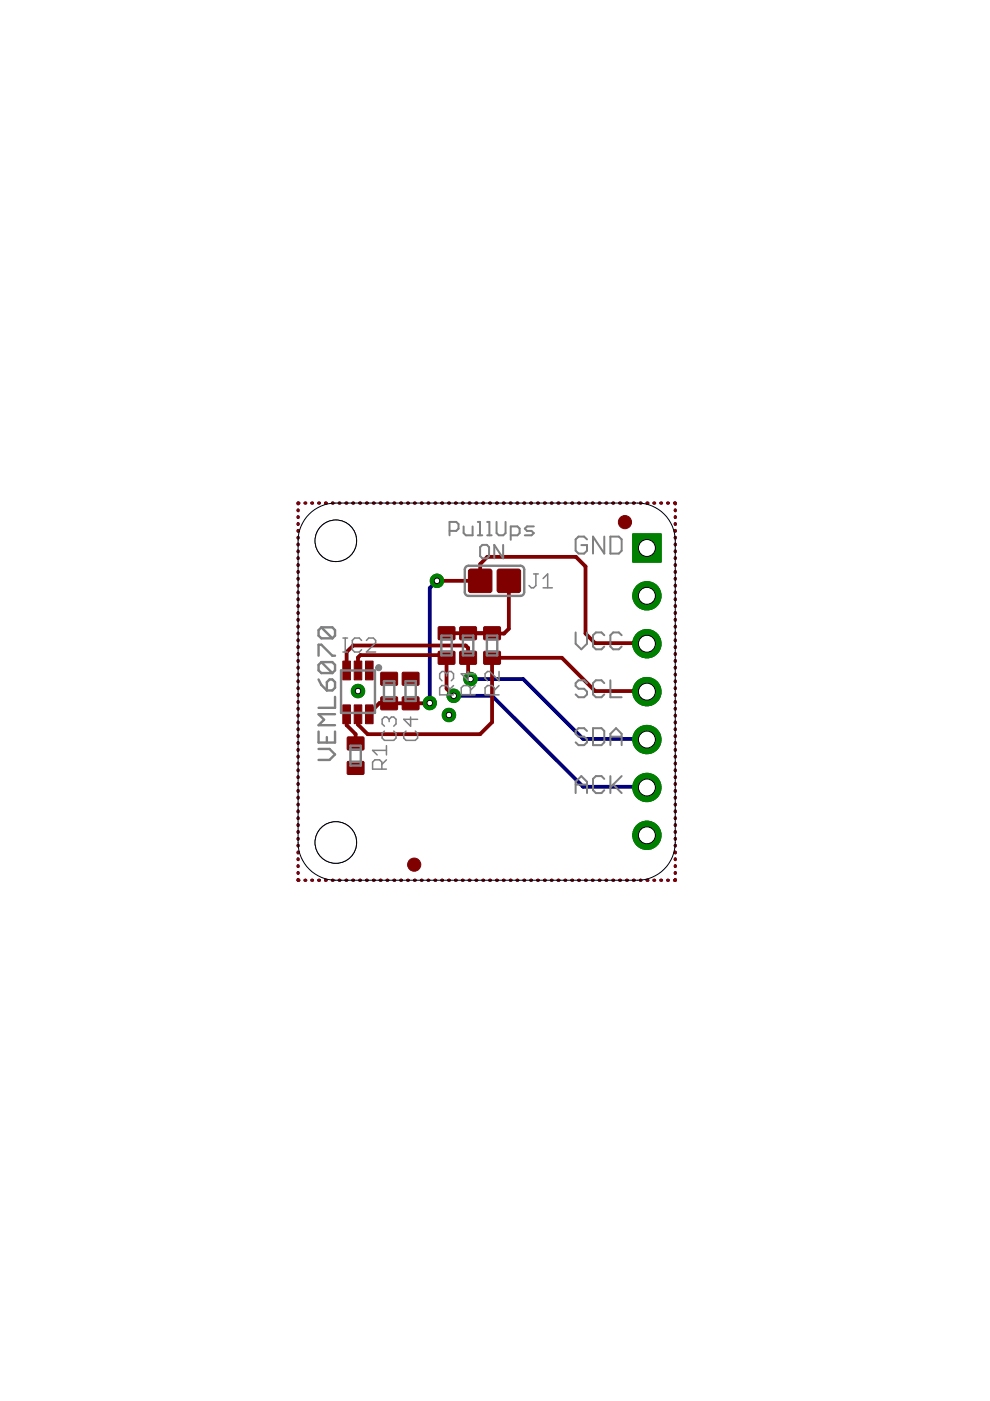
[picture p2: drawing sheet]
<svg xmlns="http://www.w3.org/2000/svg" width="210mm" height="297mm" viewBox="0 0 210 297" stroke-linecap="round" stroke-linejoin="round" font-family="sans-serif">
<g fill="none" stroke="#000080" stroke-width=".66">
<path d="M63.2 108.1v.2M63.2 109.6v.1M63.2 111v.2M63.2 112.5v.1M63.2 113.9v.2M63.2 115.4v.1M63.2 116.8v.2M63.2 118.3v.1M63.2 119.7v.2M63.4 106.7h-.2v.1M64.7 106.7h.1M66.1 106.7h.2"/>
<path d="M67.6 106.7h.1M69 106.7h.2M70.5 106.7h.1M71.9 106.7h.2M73.4 106.7h.1M74.8 106.7h.2M76.3 106.7h.1M77.7 106.7h.2M79.2 106.7h.1M80.6 106.7h.2M82.1 106.7h.1M83.5 106.7h.2"/>
<path d="M85 106.7h.1M86.4 106.7h.2M87.9 106.7h.1M89.3 106.7h.2M90.8 106.7h.1M92.2 106.7h.2M93.7 106.7h.1M95.1 106.7h.2M96.6 106.7h.1M98 106.7h.2M99.5 106.7h.2M100.9 106.7h.2"/>
<path d="M102.4 106.7h.2M103.8 106.7h.2M105.3 106.7h.2M106.7 106.7h.2M108.2 106.7h.2M109.6 106.7h.2M111.1 106.7h.2M112.5 106.7h.2M114 106.7h.2M115.4 106.7h.2M116.9 106.7h.2M118.3 106.7h.2"/>
<path d="M119.8 106.7h.2M121.2 106.7h.2M122.7 106.7h.2M124.1 106.7h.2M125.6 106.7h.2M127 106.7h.2M128.5 106.7h.2M129.9 106.7h.2M131.4 106.7h.2M132.8 106.7h.2M134.3 106.7h.2M135.7 106.7h.2"/>
<path d="M137.2 106.7h.2M138.6 106.7h.2M140.1 106.7h.2M141.5 106.7h.2M143 106.7h.2v.1M143.2 108.1v.2M143.2 109.6v.1M143.2 111v.2M143.2 112.5v.1M143.2 113.9v.2M143.2 115.4v.1M143.2 116.8v.2"/>
<path d="M143.2 118.3v.1M143.2 119.7v.2M63.2 121.2v.1M63.2 122.6v.2M63.2 124.1v.1M63.2 125.5v.2M63.2 127v.1M63.2 128.4v.2M63.2 129.9v.1M63.2 131.3v.2M63.2 132.8v.1M63.2 134.2v.2"/>
<path d="M63.2 135.7v.1M63.2 137.1v.2M63.2 138.6v.1M143.2 121.2v.1M143.2 122.6v.2M143.2 124.1v.1M143.2 125.5v.2M143.2 127v.1M143.2 128.4v.2M143.2 129.9v.1M143.2 131.3v.2M143.2 132.8v.1"/>
<path d="M143.2 134.2v.2M143.2 135.7v.1M143.2 137.1v.2M143.2 138.6v.1M63.2 140v.2M63.2 141.5v.1M63.2 142.9v.2M63.2 144.4v.1M63.2 145.8v.2M63.2 147.3v.1M63.2 148.7v.2M63.2 150.2v.1"/>
<path d="M63.2 151.6v.2M63.2 153.1v.2M63.2 154.5v.2M63.2 156v.2M63.2 157.4v.2M63.2 158.9v.2M143.2 140v.2M143.2 141.5v.1M143.2 142.9v.2M143.2 144.4v.1M143.2 145.8v.2M143.2 147.3v.1"/>
<path d="M143.2 148.7v.2M143.2 150.2v.1M143.2 151.6v.2M143.2 153.1v.2M143.2 154.5v.2M143.2 156v.2M143.2 157.4v.2M143.2 158.9v.2M63.2 160.3v.2M63.2 161.8v.2M63.2 163.2v.2M63.2 164.7v.2"/>
<path d="M63.2 166.1v.2M63.2 167.6v.2M63.2 169v.2M63.2 170.5v.2M63.2 171.9v.2M63.2 173.4v.2M63.2 174.9v.1M63.2 176.3v.2M63.2 177.8v.1M63.2 179.2v.2M143.2 160.3v.2M143.2 161.8v.2"/>
<path d="M143.2 163.2v.2M143.2 164.7v.2M143.2 166.1v.2M143.2 167.6v.2M143.2 169v.2M143.2 170.5v.2M143.2 171.9v.2M143.2 173.4v.2M143.2 174.9v.1M143.2 176.3v.2M143.2 177.8v.1M143.2 179.2v.2"/>
<path d="M63.2 186.5v.1h.2M63.2 180.7v.1M63.2 182.1v.2M63.2 183.6v.1M63.2 185v.2M64.7 186.6h.1M66.1 186.6h.2M67.6 186.6h.1M69 186.6h.2M70.5 186.6h.1M71.9 186.6h.2M73.4 186.6h.1"/>
<path d="M74.8 186.6h.2M76.3 186.6h.1M77.7 186.6h.2M79.2 186.6h.1M80.6 186.6h.2M82.1 186.6h.1M83.5 186.6h.2M85 186.6h.1M86.4 186.6h.2M87.9 186.6h.1M89.3 186.6h.2M90.8 186.6h.1"/>
<path d="M92.2 186.6h.2M93.7 186.6h.1M95.1 186.6h.2M96.6 186.6h.1M98 186.6h.2M99.5 186.6h.2M100.9 186.6h.2M102.4 186.6h.2M103.8 186.6h.2M105.3 186.6h.2M106.7 186.6h.2M108.2 186.6h.2"/>
<path d="M109.6 186.6h.2M111.1 186.6h.2M112.5 186.6h.2M114 186.6h.2M115.4 186.6h.2M116.9 186.6h.2M118.3 186.6h.2M119.8 186.6h.2M121.2 186.6h.2M122.7 186.6h.2M124.1 186.6h.2M125.6 186.6h.2"/>
<path d="M127 186.6h.2M128.5 186.6h.2M129.9 186.6h.2M131.4 186.6h.2M132.8 186.6h.2M134.3 186.6h.2M135.7 186.6h.2M137.2 186.6h.2M138.6 186.6h.2M140.1 186.6h.2M141.5 186.6h.2M143.2 180.7v.1"/>
<path d="M143.2 182.1v.2M143.2 183.6v.1M143.2 185v.2M143.2 186.5v.1h-.2"/>
</g>
<path d="M92.6 123.1l-1.5 1.6v24.4M96.2 147.5h8.1l19.3 19.3h13.4l.2 .2M99.8 144h11.1l12.7 12.7h13.4l.2 .1" fill="none" stroke="#000080" stroke-width=".8"/>
<path d="M134.2 113.2h6v6h-6z" fill="#008000" stroke="#008000" stroke-width=".21"/>
<circle cx="137.2" cy="116.2" r="1.8" fill="#fff" stroke="#000" stroke-width=".21"/>
<circle cx="137.2" cy="126.3" r="3" fill="#008000" stroke="#008000" stroke-width=".21"/>
<circle cx="137.2" cy="126.3" r="1.8" fill="#fff" stroke="#000" stroke-width=".21"/>
<circle cx="137.2" cy="136.5" r="3" fill="#008000" stroke="#008000" stroke-width=".21"/>
<circle cx="137.2" cy="136.5" r="1.8" fill="#fff" stroke="#000" stroke-width=".21"/>
<circle cx="137.2" cy="146.6" r="3" fill="#008000" stroke="#008000" stroke-width=".21"/>
<circle cx="137.2" cy="146.6" r="1.8" fill="#fff" stroke="#000" stroke-width=".21"/>
<circle cx="137.2" cy="156.8" r="3" fill="#008000" stroke="#008000" stroke-width=".21"/>
<circle cx="137.2" cy="156.8" r="1.8" fill="#fff" stroke="#000" stroke-width=".21"/>
<circle cx="137.2" cy="167" r="3" fill="#008000" stroke="#008000" stroke-width=".21"/>
<circle cx="137.2" cy="167" r="1.8" fill="#fff" stroke="#000" stroke-width=".21"/>
<circle cx="137.2" cy="177.1" r="3" fill="#008000" stroke="#008000" stroke-width=".21"/>
<circle cx="137.2" cy="177.1" r="1.8" fill="#fff" stroke="#000" stroke-width=".21"/>
<circle cx="75.9" cy="146.5" r="1.42" fill="#008000" stroke="#008000" stroke-width=".21"/>
<circle cx="75.9" cy="146.5" r=".59" fill="#fff" stroke="#000" stroke-width=".21"/>
<circle cx="95.2" cy="151.6" r="1.42" fill="#008000" stroke="#008000" stroke-width=".21"/>
<circle cx="95.2" cy="151.6" r=".59" fill="#fff" stroke="#000" stroke-width=".21"/>
<circle cx="99.8" cy="144" r="1.42" fill="#008000" stroke="#008000" stroke-width=".21"/>
<circle cx="99.8" cy="144" r=".59" fill="#fff" stroke="#000" stroke-width=".21"/>
<circle cx="91.1" cy="149.1" r="1.42" fill="#008000" stroke="#008000" stroke-width=".21"/>
<circle cx="91.1" cy="149.1" r=".59" fill="#fff" stroke="#000" stroke-width=".21"/>
<circle cx="92.6" cy="123.1" r="1.42" fill="#008000" stroke="#008000" stroke-width=".21"/>
<circle cx="92.6" cy="123.1" r=".59" fill="#fff" stroke="#000" stroke-width=".21"/>
<circle cx="96.2" cy="147.5" r="1.42" fill="#008000" stroke="#008000" stroke-width=".21"/>
<circle cx="96.2" cy="147.5" r=".59" fill="#fff" stroke="#000" stroke-width=".21"/>
<g fill="#800000" stroke="#800000" stroke-width=".21">
<path d="M80.8 142.6h3.4l.1 .2v2.4l-.3 .1h-3.2l-.1-.3v-2.2z" fill-rule="evenodd"/>
<path d="M80.8 147.8h3.4l.1 .2v2.4l-.3 .1h-3.2l-.1-.3v-2.2z" fill-rule="evenodd"/>
<path d="M97.6 138.1h3.3l.1 .2v2.4l-.2 .2-3.2-.1-.1-.2v-2.3z" fill-rule="evenodd"/>
<path d="M97.6 132.9h3.3l.1 .2v2.4l-.2 .2-3.2-.1-.1-.2v-2.3z" fill-rule="evenodd"/>
<path d="M102.7 138.1h3.3l.1 .2v2.4l-.2 .2-3.2-.1-.2-.2v-2.3z" fill-rule="evenodd"/>
<path d="M102.7 132.9h3.3l.1 .2v2.4l-.2 .2-3.2-.1-.2-.2v-2.3z" fill-rule="evenodd"/>
<path d="M93 138.1h3.3l.2 .2-.1 2.4-.2 .2-3.2-.1-.1-.2v-2.3z" fill-rule="evenodd"/>
<path d="M93 132.9h3.3l.2 .2-.1 2.4-.2 .2-3.2-.1-.1-.2v-2.3z" fill-rule="evenodd"/>
<path d="M73.7 161.5h3.4l.1 .2v2.4l-.3 .1h-3.2l-.1-.3v-2.2z" fill-rule="evenodd"/>
<path d="M73.7 156.3h3.4l.1 .2v2.4l-.3 .1h-3.2l-.1-.3v-2.2z" fill-rule="evenodd"/>
<path d="M85.4 142.6h3.3l.2 .2-.1 2.4-.2 .1h-3.2l-.1-.3v-2.2z" fill-rule="evenodd"/>
<path d="M85.4 147.8h3.3l.2 .2-.1 2.4-.2 .1h-3.2l-.1-.3v-2.2z" fill-rule="evenodd"/>
<path d="M105.5 120.9l.4-.3 4.2 .1 .3 .4-.1 4.3-.4 .2h-4.3l-.2-.5z" fill-rule="evenodd"/>
<path d="M99.4 120.9l.4-.3 4.3 .1 .2 .4-.1 4.3-.4 .2h-4.2l-.3-.5z" fill-rule="evenodd"/>
<circle cx="132.5" cy="110.7" r="1.4"/>
<circle cx="87.8" cy="183.3" r="1.4"/>
</g>
<g fill="#800000" stroke="#800000" stroke-width=".21">
<path d="M77.5 140.2h1.6v3.9h-1.6z"/>
<path d="M75.1 140.2h1.6v3.9h-1.6z"/>
<path d="M72.7 140.2h1.6v3.9h-1.6z"/>
<path d="M72.7 149.5h1.6v3.9h-1.6z"/>
<path d="M75.1 149.5h1.6v3.9h-1.6z"/>
<path d="M77.5 149.5h1.6v3.9h-1.6z"/>
</g>
<g fill="none" stroke="#800000" stroke-width=".66">
<path d="M63.2 108.1v.2M63.2 109.6v.1M63.2 111v.2M63.2 112.5v.1M63.2 113.9v.2M63.2 115.4v.1M63.2 116.8v.2M63.2 118.3v.1M63.2 119.7v.2M63.4 106.7h-.2v.1M64.7 106.7h.1M66.1 106.7h.2"/>
<path d="M67.6 106.7h.1M69 106.7h.2M70.5 106.7h.1M71.9 106.7h.2M73.4 106.7h.1M74.8 106.7h.2M76.3 106.7h.1M77.7 106.7h.2M79.2 106.7h.1M80.6 106.7h.2M82.1 106.7h.1M83.5 106.7h.2"/>
<path d="M85 106.7h.1M86.4 106.7h.2M87.9 106.7h.1M89.3 106.7h.2M90.8 106.7h.1M92.2 106.7h.2M93.7 106.7h.1M95.1 106.7h.2M96.6 106.7h.1M98 106.7h.2M99.5 106.7h.2M100.9 106.7h.2"/>
<path d="M102.4 106.7h.2M103.8 106.7h.2M105.3 106.7h.2M106.7 106.7h.2M108.2 106.7h.2M109.6 106.7h.2M111.1 106.7h.2M112.5 106.7h.2M114 106.7h.2M115.4 106.7h.2M116.9 106.7h.2M118.3 106.7h.2"/>
<path d="M119.8 106.7h.2M121.2 106.7h.2M122.7 106.7h.2M124.1 106.7h.2M125.6 106.7h.2M127 106.7h.2M128.5 106.7h.2M129.9 106.7h.2M131.4 106.7h.2M132.8 106.7h.2M134.3 106.7h.2M135.7 106.7h.2"/>
<path d="M137.2 106.7h.2M138.6 106.7h.2M140.1 106.7h.2M141.5 106.7h.2M143 106.7h.2v.1M143.2 108.1v.2M143.2 109.6v.1M143.2 111v.2M143.2 112.5v.1M143.2 113.9v.2M143.2 115.4v.1M143.2 116.8v.2"/>
<path d="M143.2 118.3v.1M143.2 119.7v.2M63.2 121.2v.1M63.2 122.6v.2M63.2 124.1v.1M63.2 125.5v.2M63.2 127v.1M63.2 128.4v.2M63.2 129.9v.1M63.2 131.3v.2M63.2 132.8v.1M63.2 134.2v.2"/>
<path d="M63.2 135.7v.1M63.2 137.1v.2M63.2 138.6v.1M143.2 121.2v.1M143.2 122.6v.2M143.2 124.1v.1M143.2 125.5v.2M143.2 127v.1M143.2 128.4v.2M143.2 129.9v.1M143.2 131.3v.2M143.2 132.8v.1"/>
<path d="M143.2 134.2v.2M143.2 135.7v.1M143.2 137.1v.2M143.2 138.6v.1M63.2 140v.2M63.2 141.5v.1M63.2 142.9v.2M63.2 144.4v.1M63.2 145.8v.2M63.2 147.3v.1M63.2 148.7v.2M63.2 150.2v.1"/>
<path d="M63.2 151.6v.2M63.2 153.1v.2M63.2 154.5v.2M63.2 156v.2M63.2 157.4v.2M63.2 158.9v.2M143.2 140v.2M143.2 141.5v.1M143.2 142.9v.2M143.2 144.4v.1M143.2 145.8v.2M143.2 147.3v.1"/>
<path d="M143.2 148.7v.2M143.2 150.2v.1M143.2 151.6v.2M143.2 153.1v.2M143.2 154.5v.2M143.2 156v.2M143.2 157.4v.2M143.2 158.9v.2M63.2 160.3v.2M63.2 161.8v.2M63.2 163.2v.2M63.2 164.7v.2"/>
<path d="M63.2 166.1v.2M63.2 167.6v.2M63.2 169v.2M63.2 170.5v.2M63.2 171.9v.2M63.2 173.4v.2M63.2 174.9v.1M63.2 176.3v.2M63.2 177.8v.1M63.2 179.2v.2M143.2 160.3v.2M143.2 161.8v.2"/>
<path d="M143.2 163.2v.2M143.2 164.7v.2M143.2 166.1v.2M143.2 167.6v.2M143.2 169v.2M143.2 170.5v.2M143.2 171.9v.2M143.2 173.4v.2M143.2 174.9v.1M143.2 176.3v.2M143.2 177.8v.1M143.2 179.2v.2"/>
<path d="M63.2 186.5v.1h.2M63.2 180.7v.1M63.2 182.1v.2M63.2 183.6v.1M63.2 185v.2M64.7 186.6h.1M66.1 186.6h.2M67.6 186.6h.1M69 186.6h.2M70.5 186.6h.1M71.9 186.6h.2M73.4 186.6h.1"/>
<path d="M74.8 186.6h.2M76.3 186.6h.1M77.7 186.6h.2M79.2 186.6h.1M80.6 186.6h.2M82.1 186.6h.1M83.5 186.6h.2M85 186.6h.1M86.4 186.6h.2M87.9 186.6h.1M89.3 186.6h.2M90.8 186.6h.1"/>
<path d="M92.2 186.6h.2M93.7 186.6h.1M95.1 186.6h.2M96.6 186.6h.1M98 186.6h.2M99.5 186.6h.2M100.9 186.6h.2M102.4 186.6h.2M103.8 186.6h.2M105.3 186.6h.2M106.7 186.6h.2M108.2 186.6h.2"/>
<path d="M109.6 186.6h.2M111.1 186.6h.2M112.5 186.6h.2M114 186.6h.2M115.4 186.6h.2M116.9 186.6h.2M118.3 186.6h.2M119.8 186.6h.2M121.2 186.6h.2M122.7 186.6h.2M124.1 186.6h.2M125.6 186.6h.2"/>
<path d="M127 186.6h.2M128.5 186.6h.2M129.9 186.6h.2M131.4 186.6h.2M132.8 186.6h.2M134.3 186.6h.2M135.7 186.6h.2M137.2 186.6h.2M138.6 186.6h.2M140.1 186.6h.2M141.5 186.6h.2M143.2 180.7v.1"/>
<path d="M143.2 182.1v.2M143.2 183.6v.1M143.2 185v.2M143.2 186.5v.1h-.2"/>
</g>
<path d="M92.6 123.1h9.2v-3.5l1.5-1.5h18.8l2 2v14.2l2.1 2.1h10.8l.2 .1M107.9 123.1v10.2l-1 1h-12.2M73.5 142.2v-4l1.4-1.3h23.8l.6 .5v6.1l.5 .5M73.5 151.4v2.4l1.9 1.9v1.9M75.9 142.2v-2.8l.5-.5h17.7l.6 .6v6.5l1.5 1.5M91.1 149.1h-10.6l-2.2 2.1v.2M137.2 146.6l-.2-.1h-10.8l-7.1-7h-14.8v13.6l-2.5 2.6h-23.9l-2-2.1v-2.2" fill="none" stroke="#800000" stroke-width=".8"/>
<path d="M134.2 113.2h6v6h-6z" fill="#008000" stroke="#008000" stroke-width=".21"/>
<circle cx="137.2" cy="116.2" r="1.8" fill="#fff" stroke="#000" stroke-width=".21"/>
<circle cx="137.2" cy="126.3" r="3" fill="#008000" stroke="#008000" stroke-width=".21"/>
<circle cx="137.2" cy="126.3" r="1.8" fill="#fff" stroke="#000" stroke-width=".21"/>
<circle cx="137.2" cy="136.5" r="3" fill="#008000" stroke="#008000" stroke-width=".21"/>
<circle cx="137.2" cy="136.5" r="1.8" fill="#fff" stroke="#000" stroke-width=".21"/>
<circle cx="137.2" cy="146.6" r="3" fill="#008000" stroke="#008000" stroke-width=".21"/>
<circle cx="137.2" cy="146.6" r="1.8" fill="#fff" stroke="#000" stroke-width=".21"/>
<circle cx="137.2" cy="156.8" r="3" fill="#008000" stroke="#008000" stroke-width=".21"/>
<circle cx="137.2" cy="156.8" r="1.8" fill="#fff" stroke="#000" stroke-width=".21"/>
<circle cx="137.2" cy="167" r="3" fill="#008000" stroke="#008000" stroke-width=".21"/>
<circle cx="137.2" cy="167" r="1.8" fill="#fff" stroke="#000" stroke-width=".21"/>
<circle cx="137.2" cy="177.1" r="3" fill="#008000" stroke="#008000" stroke-width=".21"/>
<circle cx="137.2" cy="177.1" r="1.8" fill="#fff" stroke="#000" stroke-width=".21"/>
<circle cx="75.9" cy="146.5" r="1.42" fill="#008000" stroke="#008000" stroke-width=".21"/>
<circle cx="75.9" cy="146.5" r=".59" fill="#fff" stroke="#000" stroke-width=".21"/>
<circle cx="95.2" cy="151.6" r="1.42" fill="#008000" stroke="#008000" stroke-width=".21"/>
<circle cx="95.2" cy="151.6" r=".59" fill="#fff" stroke="#000" stroke-width=".21"/>
<circle cx="99.8" cy="144" r="1.42" fill="#008000" stroke="#008000" stroke-width=".21"/>
<circle cx="99.8" cy="144" r=".59" fill="#fff" stroke="#000" stroke-width=".21"/>
<circle cx="91.1" cy="149.1" r="1.42" fill="#008000" stroke="#008000" stroke-width=".21"/>
<circle cx="91.1" cy="149.1" r=".59" fill="#fff" stroke="#000" stroke-width=".21"/>
<circle cx="92.6" cy="123.1" r="1.42" fill="#008000" stroke="#008000" stroke-width=".21"/>
<circle cx="92.6" cy="123.1" r=".59" fill="#fff" stroke="#000" stroke-width=".21"/>
<circle cx="96.2" cy="147.5" r="1.42" fill="#008000" stroke="#008000" stroke-width=".21"/>
<circle cx="96.2" cy="147.5" r=".59" fill="#fff" stroke="#000" stroke-width=".21"/>
<g fill="none" stroke="#808080" stroke-width=".42">
<path d="M95.3 112.6h1.4l.5-.5v-1l-.5-.4h-1.4v2.8M98.3 111.6v1.4l.5 .5h1.4v-1.9M101.3 110.7h.5v2.8M101.3 113.5h1M102.3 115.5h.9l.5 .5v1.9l-.5 .5h-.9l-.5-.5v-1.9zM103.3 110.7h.5v2.8M103.3 113.5h.9M105.3 110.7v2.3l.5 .5h.9l.5-.5v-2.3M106.7 115.5v2.9l-1.9-2.9v2.9M108.3 113.5h1.4l.5-.5v-.9l-.5-.5h-1.4v2.8M113.2 111.6h-1.5l-.4 .5 .4 .5h1l.5 .4-.5 .5h-1.4M124.5 114.4l-.7-.6h-1.1l-.7 .6v2.4l.7 .6h1.1l.7-.6v-1.2h-1.2"/>
<path d="M128.1 113.8v3.6l-2.4-3.6v3.6M129.4 113.8h1.8l.6 .6v2.4l-.6 .6h-1.8zM122 134.1v2.4l1.3 1.2 1.2-1.2v-2.4M128.1 134.7l-.6-.6h-1.2l-.6 .6v2.4l.6 .6h1.2l.6-.6M131.8 134.7l-.6-.6h-1.2l-.6 .6v2.4l.6 .6h1.2l.6-.6M124.5 144.8l-.7-.6h-1.1l-.7 .6v.6l.7 .6h1.1l.7 .6v.6l-.7 .6h-1.1l-.7-.6M124.5 155l-.7-.6h-1.1l-.7 .6v.6l.7 .6h1.1l.7 .6v.6l-.7 .6h-1.1l-.7-.6M125.7 154.4h1.8l.6 .6v2.4l-.6 .6h-1.8zM128.1 144.8l-.6-.6h-1.2l-.6 .6v2.4l.6 .6h1.2l.6-.6M129.4 144.2v3.6h2.4M129.4 158v-2.4l1.2-1.2 1.2 1.2v2.4M129.4 156.2h2.4"/>
<path d="M122 168.1v-2.3l1.3-1.3 1.2 1.3v2.3M122 166.3h2.5M128.1 165.1l-.6-.6h-1.2l-.6 .6v2.4l.6 .6h1.2l.6-.6M129.4 164.5v3.6M130 166.3l1.8 1.8M131.8 164.5l-2.4 2.4"/>
</g>
<g fill="none" stroke="#808080" stroke-width=".51">
<path d="M67.5 139v-2.3h.6l2.4 2.3h.5M68.1 133l-.6 .6v1.2l.6 .5h2.4M68.1 133h2.4l.5 .6v1.2l-.5 .5M68.1 133l2.4 2.3M93.6 134.8h2.2v4.2h-2.2zM93.6 138.2h2.2M93.6 135.6h2.2M98.1 134.8h2.3v4.2h-2.3zM98.1 138.2h2.3M98.1 135.6h2.3M98.8 120.2l.5-.2 11.4 .1 .3 .3 .1 .4-.1 5.1-.3 .3-.4 .1-11.4-.1-.3-.6v-4.8zM103.2 134.8h2.2v4.2h-2.2z"/>
<path d="M103.2 138.2h2.2M103.2 135.6h2.2M67.5 158.8h2.4l1.1 1.2-1.1 1.1h-2.4M67.5 155.1v2.3h3.5v-2.3M67.5 144.1l.6 1.1 1.2 1.2M68.1 140.4l-.6 .6v1.1l.6 .6h2.4M68.1 140.4h2.4l.5 .6v1.1l-.5 .6M68.1 140.4l2.4 2.3M69.3 156.3v1.1M69.9 144.1h.6l.5 .5v1.2l-.5 .6h-1.2v-1.8zM71 147.7v2.4h-3.5M71 151.4h-3.5l1.2 1.2-1.2 1.2h3.5"/>
<path d="M72.3 142.2h7.2v9h-7.2zM74.3 158.1h2.2v4.2h-2.2zM74.3 158.9h2.2M81.4 144.4h2.2v4.2h-2.2zM81.4 145.2h2.2M81.4 147.8h2.2M86 144.4h2.2v4.2h-2.2zM86 145.2h2.2M86 147.8h2.2M74.3 161.5h2.2"/>
</g>
<path d="M79.9 141.1a.65 .65 0 0 1 1 .2 .65 .65 0 0 1-.4 .9 .65 .65 0 0 1-.8-.6h.5l.1-.2 .1 .2h-.7z" fill-rule="evenodd" fill="#808080" stroke="#808080" stroke-width=".21"/>
<g fill="none" stroke="#808080" stroke-width=".32">
<path d="M72.7 138.2h1M72.7 135.3h1M73.2 135.3v2.9M76.7 135.8l-.5-.5h-1l-.5 .5v2l.5 .4h1l.5-.4M77.7 135.8l.5-.5h1l.5 .5v.5l-2 1.9h2M113.1 121.7h1M113.6 121.7v2.4l-.5 .5h-.5l-.4-.5M115.1 124.6h2M115.1 122.7l1-1v2.9M81.5 155l-.5 .5v1l.5 .5h2l.5-.5v-1l-.5-.5M81.9 159.1h-2.9l1 1M81.9 158.1v2"/>
<path d="M82.5 152.5l-.5-.5h-.5l-.5 .5v1l.5 .5M82.5 152.5l.5-.5h.5l.5 .5v1l-.5 .5M82.5 152.5v.5M86.1 155l-.5 .5v1l.5 .5h2l.4-.5v-1l-.4-.5M87.1 152v2l-1.5-1.5h2.9M94.7 142.9l-.5-.5h-.5l-.5 .5v.9l.5 .5M94.7 142.9l.5-.5h.5l.5 .5v.9l-.5 .5M94.7 142.9v.4M95.2 147.3v-1.5l-.5-.4h-1l-.5 .4v1.5h3M96.2 145.4l-1 .9M99.3 142.4v1.9l-1.5-1.4h2.9M99.7 147.3v-1.5l-.4-.4h-1l-.5 .4v1.5h2.9"/>
<path d="M100.7 145.4l-1 .9M104.8 147.3v-1.5l-.5-.4h-.9l-.6 .4v1.5h3M105.8 142.4v1.9l-2-1.9h-.4l-.6 .5v.9l.6 .5M105.8 145.4l-1 .9M81 163.1v-1.5l-.5-.5h-1l-.5 .5v1.5h2.9M81.9 161.1l-.9 1"/>
</g>
<g fill="none" stroke="#000" stroke-width=".21">
<path d="M65.6 109a8 8 0 0 1 5.6-2.3h64a8 8 0 0 1 8 8v63.9a8 8 0 0 1-8 8h-64a8 8 0 0 1-8-8v-63.9a8 8 0 0 1 2.4-5.7z"/>
<circle cx="71.2" cy="114.7" r="4.4"/>
</g>
<circle cx="71.2" cy="114.7" r="4.4" fill="#fff" stroke="#000" stroke-width=".21"/>
<circle cx="71.2" cy="178.6" r="4.4" fill="none" stroke="#000" stroke-width=".21"/>
<circle cx="71.2" cy="178.6" r="4.4" fill="#fff" stroke="#000" stroke-width=".21"/>
</svg>
